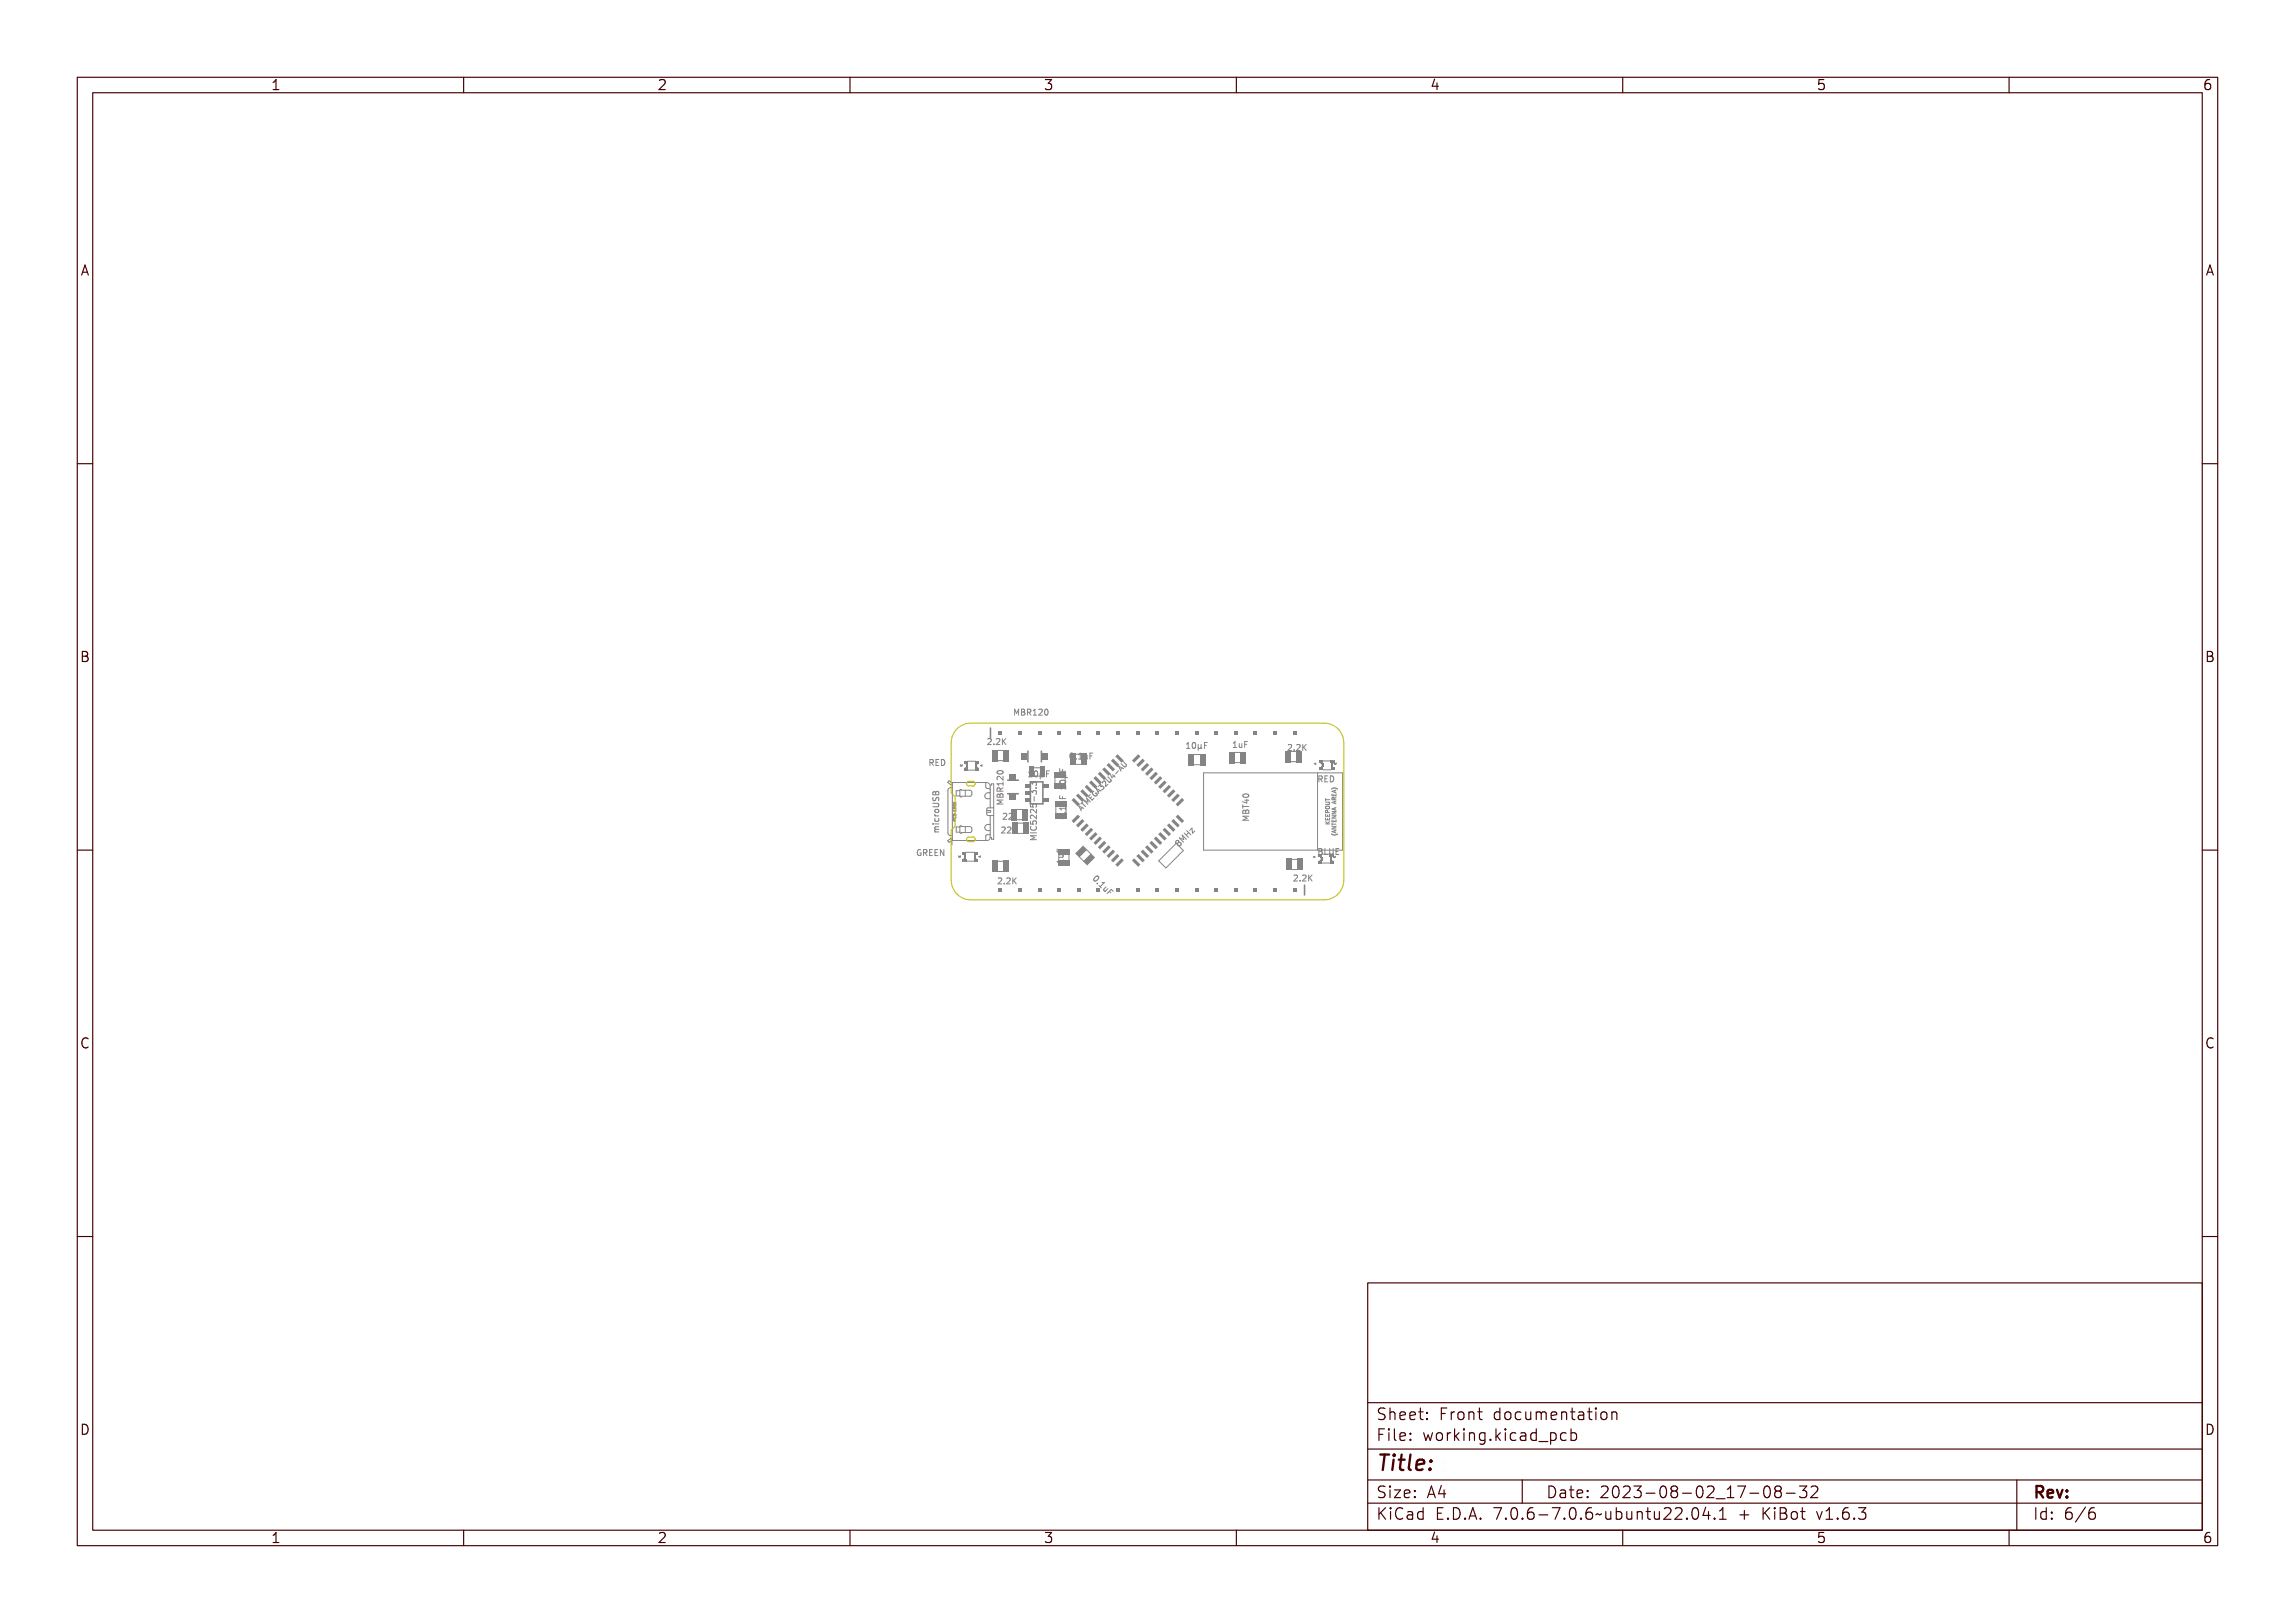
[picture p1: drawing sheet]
<svg xmlns="http://www.w3.org/2000/svg" width="297mm" height="210mm" viewBox="0 0 297 210" stroke-linecap="round" stroke-linejoin="round" font-family="sans-serif">
<defs><g id="words">
<text font-size="2.7" fill="#480000" x="178" y="190.3">Title:</text>
<g font-size="2" fill="#480000">
<text x="178" y="183.7">Sheet: Front documentation</text>
<text x="178" y="186.5">File: working.kicad_pcb</text>
<text x="178" y="193.9">Size: A4</text>
<text x="178" y="196.6">KiCad E.D.A. 7.0.6-7.0.6~ubuntu22.04.1 + KiBot v1.6.3</text>
<text x="200" y="193.9">Date: 2023-08-02_17-08-32</text>
<text x="263" y="196.6">Id: 6/6</text>
<text x="263" y="193.9">Rev:</text>
</g>
<g font-size="1.7" fill="#480000">
<text x="35" y="11.7">1</text>
<text x="85" y="11.7">2</text>
<text x="135" y="11.7">3</text>
<text x="185" y="11.7">4</text>
<text x="235" y="11.7">5</text>
<text x="285" y="11.7">6</text>
<text x="10.5" y="35.7">A</text>
<text x="285.5" y="35.7">A</text>
<text x="10.5" y="85.6">B</text>
<text x="285.5" y="85.6">B</text>
<text x="10.5" y="135.7">C</text>
<text x="285.5" y="135.7">C</text>
<text x="10.5" y="185.6">D</text>
<text x="285.5" y="185.6">D</text>
<text x="35" y="199.7">1</text>
<text x="85" y="199.7">2</text>
<text x="135" y="199.7">3</text>
<text x="185" y="199.7">4</text>
<text x="235" y="199.7">5</text>
<text x="285" y="199.7">6</text>
</g>
<g font-size="1" fill="#848484">
<text x="132.1" y="92.6">MBR120</text>
<text x="120.6" y="99.1">RED</text>
<text x="127.8" y="96.4">2.2K</text>
<text x="132.9" y="100.6">10µF</text>
<text x="138.4" y="98.3">0.1uF</text>
<text x="153.9" y="96.9">10µF</text>
<text x="159.7" y="96.8">1uF</text>
<text x="166.5" y="97.1">2.2K</text>
<text x="170.5" y="101.2">RED</text>
<text x="121.5" y="107.2" transform="rotate(-90 121.5 107.2)">microUSB</text>
<text x="129.5" y="107.8">22</text>
<text x="129.7" y="106">22</text>
<text x="129.8" y="103.3" transform="rotate(-90 129.8 103.3)">MBR120</text>
<text x="134.2" y="107.9" transform="rotate(-90 134.2 107.9)">MIC5225-3.3</text>
<text x="137.9" y="106.1" transform="rotate(-90 137.9 106.1)">0.1uF 10µF</text>
<text x="161.6" y="106.3" transform="rotate(-90 161.6 106.3)">MBT40</text>
<text x="119.2" y="110.7">GREEN</text>
<text x="137.6" y="111.6" transform="rotate(-90 137.6 111.6)">1uF</text>
<text x="141.3" y="113.7" transform="rotate(45 141.3 113.7)">0.1uF</text>
<text x="170.5" y="110.6">BLUE</text>
<text x="129" y="114.4">2.2K</text>
<text x="167.3" y="114">2.2K</text>
</g>
</g></defs>
<g fill="none" stroke="#848484" stroke-width=".13">
<path d="M120.6 98.3h.3a.21 .21 0 0 1 .2 .2 .21 .21 0 0 1-.1 .2l.2 .4h-.1l-.3-.3v.3h-.2zM120.8 98.4h.1a.14 .14 0 0 1 .1 .1 .14 .14 0 0 1-.1 .2h-.1zM121.3 98.3h.4v.1h-.3v.2h.3v.1h-.3v.3h.4v.1h-.5zM121.9 98.3a.39 .39 0 0 1 .5 .4 .39 .39 0 0 1-.5 .4zM122 98.4a.3 .3 0 0 1 .3 .3 .3 .3 0 0 1-.3 .3zM124.3 99l.1 .1 .1-.1M124.3 99h.1M124.3 99l.1 .1 .1-.1a.11 .11 0 0 1-.1 .2 .11 .11 0 0 1-.1-.2zM124.5 99h.1M126.9 99.1l.2-.1v.2zM126.9 99.1h.2zM127 99v.1"/>
<path d="M127.1 99l-.2 .1h.2M127.9 95.7a.27 .27 0 0 1 .5 0 .27 .27 0 0 1-.2 .4l-.2 .2h.4v.1h-.5l.3-.4a.19 .19 0 0 0 0-.3 .19 .19 0 0 0-.3 .1zM128.7 96.2h.1v.2h-.1zM129.2 99.7l.3-.1a.31 .31 0 0 1 .4 .3 .44 .44 0 0 1-.4 .2 .44 .44 0 0 1-.4-.2zM129.2 99.8a.34 .34 0 0 1 .6 .1 .34 .34 0 0 1-.6-.1zM129.2 95.7a.27 .27 0 0 1 .4 0 .27 .27 0 0 1-.2 .4l-.1 .2h.3v.1h-.4l.2-.4a.19 .19 0 0 0 .1-.3 .19 .19 0 0 0-.3 .1zM129.8 95.6h.1v.4l.3-.4h.1l-.3 .3 .3 .5h-.1l-.2-.4-.1 .4h-.1zM131.8 91.8l-.2 .5-.3-.5v.7M132.1 91.8h.1l.2 .4 .1-.4h.1v.8h-.1v-.7l-.1 .4h-.1l-.1-.4v.7h-.1zM132.8 91.8h.2a.18 .18 0 0 1 .2 .1 .18 .18 0 0 1-.1 .3 .21 .21 0 0 1 .2 .2 .21 .21 0 0 1-.3 .2h-.2zM132.9 92.2h.1a.14 .14 0 0 1 .2 .1 .14 .14 0 0 1-.2 .2h-.1zM132.9 91.9h.1a.12 .12 0 0 1 .1 .1 .12 .12 0 0 1-.1 .1h-.1z"/>
<path d="M133.1 99.8h.2v.7h.2h-.4h.1v-.6h-.1zM133.4 91.8h.2a.21 .21 0 0 1 .2 .2 .21 .21 0 0 1-.1 .2l.2 .4h-.1l-.2-.4h-.1v.4h-.1zM133.5 91.9h.1a.14 .14 0 0 1 .1 .1 .14 .14 0 0 1-.1 .2h-.1zM133.7 99.9a.22 .22 0 0 1 .3 0l.1 .3a.31 .31 0 0 1-.2 .4 .45 .45 0 0 1-.2-.7zM133.8 99.9a.31 .31 0 0 1 .2 .3 .31 .31 0 0 1-.2 .3l-.1-.3zM134.1 91.8h.2v.7h.2v.1h-.4v-.1h.1v-.6h-.1zM134.3 100h.1v.4l.1 .1 .1-.1v-.4h.1v.4l.1 .1-.1 .1-.3-.1v.3h-.1zM134.6 91.8a.27 .27 0 0 1 .5 .1 .27 .27 0 0 1-.2 .4l-.2 .2h.4v.1h-.5l.3-.4a.19 .19 0 0 0 0-.3 .19 .19 0 0 0-.3 0zM134.9 99.8h.5v.1h-.4v.2h.3v.1h-.3v.3h-.1zM135.3 91.9a.22 .22 0 0 1 .4 0v.3a.31 .31 0 0 1-.2 .4 .45 .45 0 0 1-.2-.7zM135.4 91.9a.31 .31 0 0 1 .2 .3 .31 .31 0 0 1-.2 .3l-.1-.3zM135.4 99.7h.4"/>
<path d="M137.1 99.4v.4M137.2 99.9h.1v.3h.2v-.3h.1v.3h.3v.1h-.7zM138.6 97.6a.22 .22 0 0 1 .3 0l.1 .3a.31 .31 0 0 1-.2 .4 .45 .45 0 0 1-.2-.7zM138.7 97.6a.31 .31 0 0 1 .2 .3 .31 .31 0 0 1-.2 .3l-.1-.3zM139.3 98.1h.1v.2h-.1zM139.8 97.5h.3v.7h.1v.1h-.4v-.1h.2v-.6h-.2zM140.4 97.7h.1v.4l.1 .1 .1-.1v-.4h.1v.6l-.1-.1a.18 .18 0 0 1-.2 .1 .18 .18 0 0 1-.1-.3zM141.1 97.5h.4v.1h-.3v.2h.3v.1h-.3v.4h-.1zM144.1 99.8l.3 .4a.12 .12 0 0 0 .2 0 .12 .12 0 0 0 0-.2l-.3-.3 .1-.1 .2 .3a.22 .22 0 0 1 .1 .3 .22 .22 0 0 1-.4 0l-.2-.3zM144.7 99.8l-.3 .3M145.2 99.4l-.2 .2M145.4 98.5l.3 .4v.3h-.2l-.4-.4"/>
<path d="M145.4 99.5l-.6-.4 .3 .7M153.5 96.8h.5M153.7 96.2l-.2 .1M154 96.2l.3-.1v.7h.1v.1h-.4v-.1h.2v-.6l-.2 .1zM154.6 96.2a.22 .22 0 0 1 .4 0l.1 .3a.31 .31 0 0 1-.3 .4 .45 .45 0 0 1-.2-.7zM154.8 96.2a.31 .31 0 0 1 .2 .3 .31 .31 0 0 1-.2 .3l-.1-.3zM155.2 96.3h.1v.4l.1 .1 .2-.1v-.4h.1v.5v.1l-.4-.1v.3h-.1zM155.9 96.1h.4v.1h-.3v.2h.3v.1h-.3v.4h-.1zM159.8 96h.3v.7h.2v.1h-.4v-.1h.1v-.6h-.2zM160.4 96.2h.1v.4l.1 .1 .2-.1v-.4h.1v.6l-.1-.1a.18 .18 0 0 1-.3 .1 .18 .18 0 0 1-.1-.3zM161.1 96h.4v.1h-.3v.2h.3v.1h-.3v.4h-.1zM166.6 96.4a.27 .27 0 0 1 .4 .1 .27 .27 0 0 1-.1 .4l-.2 .1h.4v.1h-.5l.3-.3a.18 .18 0 0 0 0-.3 .18 .18 0 0 0-.3 0z"/>
<path d="M167.4 97h.1v.1h-.1zM167.9 96.4a.27 .27 0 0 1 .4 .1 .27 .27 0 0 1-.2 .4l-.1 .1h.3v.1h-.4l.2-.3a.18 .18 0 0 0 .1-.3 .18 .18 0 0 0-.3 0zM168.5 96.4h.1v.3l.3-.3h.1l-.3 .3 .3 .4h-.1l-.2-.3-.1 .3h-.1zM170.1 98.8h.2v.1zM170.1 98.8h.2zM170.2 98.8v.1M170.3 98.7l-.2 .1 .2 .1M170.8 98.7a.35 .35 0 0 1 .3 .3 .35 .35 0 0 1-.3 .4M171.2 99.6h1.1M171.2 98.5h1.5M172.7 98.7a.35 .35 0 0 0-.3 .3 .35 .35 0 0 0 .3 .4M172.7 98.8v.1"/>
<path d="M172.7 98.7v.1M172.7 98.7h.1M172.7 98.8l.1 .1 .1-.1a.11 .11 0 0 1-.1 .1 .11 .11 0 0 1-.1-.1zM172.9 98.7h.1M172.9 98.7v.2h-.2M119 109.9a.42 .42 0 0 0-.3 .4 .42 .42 0 0 0 .3 .4M119.4 110.1l.2-.1h.2v.1h-.1a.29 .29 0 0 0-.3 .3 .29 .29 0 0 0 .3 .2v-.2h-.1h.2v.3a.34 .34 0 0 1-.5 0 .34 .34 0 0 1 0-.5zM119.9 110h.2a.21 .21 0 0 1 .3 .1 .21 .21 0 0 1-.2 .3l.3 .3h-.1l-.3-.3h-.1v.3h-.1zM120 110.1h.1a.14 .14 0 0 1 .2 .1 .14 .14 0 0 1-.2 .1h-.1zM120.6 110h.4v.1h-.3v.2h.3v.1h-.3v.2h.3v.1h-.4zM120.7 106.2h.2v.1h-.2zM120.8 103.5h.4a.25 .25 0 0 1 .3 .3 .25 .25 0 0 1-.3 .2h-.4v-.1h.5a.14 .14 0 0 0 .2-.1 .14 .14 0 0 0-.2-.2h-.5z"/>
<path d="M120.8 103h.1a.14 .14 0 0 0 0 .2 .14 .14 0 0 0 .2 0 .24 .24 0 0 1 .2-.3 .24 .24 0 0 1 .3 .2 .24 .24 0 0 1-.2 .3 .18 .18 0 0 0 .1-.3 .18 .18 0 0 0-.3 0 .25 .25 0 0 1-.3 .3 .25 .25 0 0 1-.1-.4zM120.8 102.4l.2-.1 .1 .1a.21 .21 0 0 1 .3-.1 .21 .21 0 0 1 .1 .2v.3h-.7zM120.9 102.4h.1l.1 .3h-.2zM121 106.2h.5v-.2v.5v-.2h-.5v.2zM121 106.7l.5-.1v.1l-.5 .1 .5 .1-.5 .1 .5 .1v.1h-.5zM121 107.6h.5M121 107.4v.2M121 104.8h.1a.19 .19 0 0 0 0 .2 .19 .19 0 0 0 .1 .1h.3v.1h-.5v-.1h.1l-.1-.2zM121 105.4h.1a.2 .2 0 0 0 0 .3 .2 .2 0 0 0 .3 0 .2 .2 0 0 0 0-.3h.1a.29 .29 0 0 1-.3 .5 .29 .29 0 0 1-.2-.5zM121.1 104.3h.3a.19 .19 0 0 1-.2 .3 .19 .19 0 0 1-.1-.3zM121.2 102.4h.2v.3h-.2zM121.2 110h.5v.1h-.4v.2h.3v.1h-.3v.2h.4v.1h-.5z"/>
<path d="M121.8 110h.1l.3 .6v-.6h.1v.7h-.1l-.3-.6v.6h-.1zM123.4 103.8v.1h.3v-.1M123.4 104.8v.1h.3v-.1M123.4 104.1a.16 .16 0 0 0 .1 .2 .16 .16 0 0 0 .2-.2l-.1 .1M123.4 104.8v.1h.1v-.1l.1 .1h.1v-.1v.2h-.3zM123.4 103.9v.2h.1v-.2l.1 .2h.1v-.2v.2h-.3zM123.4 105.7a.15 .15 0 0 0 .1 .2 .15 .15 0 0 0 .2-.2M123.4 105.6a.12 .12 0 0 0 .1 .1 .12 .12 0 0 0 .2-.1 .15 .15 0 0 1-.2 .2 .15 .15 0 0 1-.1-.2zM123.4 104.2a.12 .12 0 0 0 .1 .2 .12 .12 0 0 0 .2-.1h-.2v-.1h.2a.16 .16 0 0 1-.1 .2 .16 .16 0 0 1-.2-.2zM123.4 104.5a.18 .18 0 0 1 .2-.1 .18 .18 0 0 1 .1 .2h-.3zM123.4 105.9h.1l.1 .1 .1 .1h-.3zM123.4 105.3h.3v.2h-.3z"/>
<path d="M123.4 104.5h.3v.2h-.3zM123.4 105.4l.1 .1h-.1zM123.4 105.9l.1 .1h-.1zM123.4 104.6h.3v.1h-.3zM123.5 105.4h-.1v.1h.3v-.1h-.2M123.5 105.4h.1M123.5 103.8v.1M123.5 104.8v.1M123.5 105.4v.1M123.5 106.2v-.1l-.1-.1v.2h.3M123.6 105.4h.1v.1h-.1zM124.1 110.8v.1"/>
<path d="M124.1 110.8h.1M124.1 110.9h.1M124.1 110.8l.1 .1 .1-.1a.11 .11 0 0 1-.1 .2 .11 .11 0 0 1-.1-.2zM124.3 110.8h.1M124.3 110.8l-.2 .1M126.7 110.8h.2v.2zM126.7 110.9l.1-.1zM126.8 110.8v.1M126.9 110.8h-.2l.2 .1M129 103.5l.6 .3-.6 .2h.8M129.1 102.7h.7v.1h-.6l.4 .1v.1l-.4 .1h.6v.1h-.7v-.1l.4-.1-.4-.2zM129.1 101h.7v-.1v.4v-.2h-.6v.2h-.1z"/>
<path d="M129.1 113.7a.27 .27 0 0 1 .4 0 .27 .27 0 0 1-.1 .4l-.2 .2h.3v.1h-.4l.3-.4a.19 .19 0 0 0 0-.3 .19 .19 0 0 0-.3 .1zM129.1 100.3a.48 .48 0 0 1 .7 .3v-.3v.4l-.3-.3a.19 .19 0 0 0-.3 0 .19 .19 0 0 0 0 .3h-.1v-.1zM129.1 102.2l.2-.1 .1 .1a.21 .21 0 0 1 .3-.1 .21 .21 0 0 1 .1 .2v.3h-.7zM129.1 101.6l.3-.1 .1 .1 .3-.2v.1l-.3 .3v.1h.3v.1h-.7zM129.2 102.2h.2v.3h-.2zM129.2 101.6h.2v.3h-.2zM129.5 102.2h.2l.1 .3h-.3zM129.9 114.2h.1v.2h-.1zM130.3 113.7a.27 .27 0 0 1 .5 0 .27 .27 0 0 1-.2 .4l-.2 .2h.4v.1h-.5l.3-.4a.18 .18 0 0 0 0-.3 .18 .18 0 0 0-.3 .1zM131 113.6h.1v.4l.3-.4h.1l-.3 .4 .3 .4h-.1l-.3-.4v.4h-.1zM133.3 108.1l.6 .3-.6 .3h.8M133.4 107.3h.8v.1h-.7l.4 .1v.1l-.4 .1h.7v.1h-.8v-.1l.4-.1-.4-.2z"/>
<path d="M133.4 106.7h.1v.2h.6v-.2h.1v.4h-.1v-.1h-.6v.1h-.1zM133.4 105.5h.1v.3h.2a.28 .28 0 0 1 .3-.3 .28 .28 0 0 1 .1 .4h-.1a.2 .2 0 0 0 .1-.3 .2 .2 0 0 0-.3 0 .2 .2 0 0 0 0 .3h-.4zM133.4 103.6h.1v.3h.2a.28 .28 0 0 1 .3-.3 .28 .28 0 0 1 .1 .5h-.1a.2 .2 0 0 0 .1-.3 .2 .2 0 0 0-.3-.1 .2 .2 0 0 0 0 .3h-.4zM133.4 106.1h.1v.1a.28 .28 0 0 0 .3 .3 .28 .28 0 0 0 .2-.4h.1a.35 .35 0 0 1 0 .4 .35 .35 0 0 1-.5 0l-.2-.1zM133.4 104.9a.48 .48 0 0 1 .7 .3v-.4h.1v.5l-.4-.3a.18 .18 0 0 0-.3 0 .18 .18 0 0 0 0 .3h-.1v-.2zM133.4 104.3a.48 .48 0 0 1 .7 .3v-.4h.1v.5l-.4-.3a.18 .18 0 0 0-.3 0 .18 .18 0 0 0 0 .3h-.1v-.2zM133.4 102.4h.2l.2 .1a.23 .23 0 0 1 .3-.1 .23 .23 0 0 1-.1 .4 .18 .18 0 0 0 .1-.2 .18 .18 0 0 0-.2-.1 .18 .18 0 0 0-.1 .2h-.1a.15 .15 0 0 0 0-.2 .15 .15 0 0 0-.3 0 .15 .15 0 0 0 .1 .2l-.1 .1zM133.4 101.2l.2-.1 .2 .1a.23 .23 0 0 1 .3 0 .23 .23 0 0 1-.1 .4 .18 .18 0 0 0 .1-.3 .18 .18 0 0 0-.2-.1 .18 .18 0 0 0-.1 .2h-.1a.15 .15 0 0 0 0-.2 .16 .16 0 0 0-.3 .1 .15 .15 0 0 0 .1 .2h-.1zM133.8 103.1h.1v.2h-.1zM134 101.9h.2v.1h-.2zM136.9 111.2h.6v-.2h.1v.5h-.1v-.2h-.5v.2h-.1zM136.9 109.8v.3h.3v-.3h.1v.3h.3v.1h-.7z"/>
<path d="M137 110.4h.6l-.1 .1a.18 .18 0 0 1 .1 .3 .18 .18 0 0 1-.2 .1h-.4v-.1h.5v-.2l-.5-.1zM137.2 104.5h.7v-.2v.4v-.1h-.6v.1h-.1zM137.2 103h.1v.4h.2v-.3h.1v.3h.3v.1h-.7zM137.2 101.9h.7v-.1v.4v-.2h-.6v.2h-.1zM137.3 105.6l.3-.1a.31 .31 0 0 1 .4 .3 .44 .44 0 0 1-.4 .2 .44 .44 0 0 1-.4-.2zM137.3 105.7a.34 .34 0 0 1 .6 .1 .34 .34 0 0 1-.6-.1zM137.3 101.2l.3-.1a.31 .31 0 0 1 .4 .3 .44 .44 0 0 1-.4 .2 .44 .44 0 0 1-.4-.2zM137.3 101.3a.34 .34 0 0 1 .6 .1 .34 .34 0 0 1-.6-.1zM137.4 103.7h.5v.1a.18 .18 0 0 1 0 .2 .18 .18 0 0 1-.2 .1h-.3v-.1h.4v-.2h-.4zM137.4 100.5h.5v.4h.3v.1h-.8v-.1h.4l.1-.2-.1-.1h-.4zM137.8 105.1h.1v.1h-.1zM139.5 104.4h.1l.6 .3h-.2l-.2 .1 .1 .2z"/>
<path d="M139.6 104.4l.3 .2-.1 .2zM139.8 104.2l.3-.4 .1 .1-.2 .1 .5 .4-.1 .1-.4-.4-.2 .1zM140 103.9l.5 .5M140.1 104.5l-.3 .2M140.1 103.8l-.2 .2M140.2 103.8l.1-.1 .3 .2-.2-.4h.1l.5 .4-.1 .1-.4-.4 .2 .3-.1 .1-.3-.2 .4 .4v.1zM140.3 104.6l-.7-.3 .3 .6M140.9 103.1l-.2 .3 .2 .1 .2-.2-.2 .2 .2 .2 .2-.2h.1l-.3 .3-.5-.4zM141.1 102.8l-.2 .2 .4 .5 .3-.2M141.1 103.8l-.5-.5 .2 .5-.5-.2 .5 .5M141.1 102.8l.2-.1v.1a.24 .24 0 0 0-.1 .4 .24 .24 0 0 0 .4 0l-.2-.2 .1-.1 .2 .2a.3 .3 0 0 1-.3 .3 .3 .3 0 0 1-.3-.3zM141.2 103.1l-.1 .2"/>
<path d="M141.5 102.5v-.1l.7 .3-.1 .1-.2-.1-.1 .2 .1 .1-.1 .1zM141.6 102.5l.3 .2-.2 .1zM141.6 102.4a.31 .31 0 0 0-.1 .5 .31 .31 0 0 0 .5-.1l-.2-.2v.1M141.6 113.5a.31 .31 0 0 1 .5-.1 .44 .44 0 0 1-.1 .4 .44 .44 0 0 1-.5 .1 .31 .31 0 0 1 .1-.4zM141.7 113.6l.2-.2a.31 .31 0 0 1 0 .4 .31 .31 0 0 1-.4 0zM141.9 102.1a.17 .17 0 0 1 .2-.1 .17 .17 0 0 1 .1 .2 .2 .2 0 0 1 .2 .3 .2 .2 0 0 1-.3 .1h.1a.15 .15 0 0 0 .2-.1 .15 .15 0 0 0-.1-.2 .15 .15 0 0 0-.2 .1l-.1-.1a.13 .13 0 0 0 .1-.1 .13 .13 0 0 0-.2-.1 .13 .13 0 0 0-.1 .1zM142 114.2l.1 .1-.1 .1-.1-.1zM142.1 101.8l.3-.3 .1 .3 .1-.1 .2 .1v.2l-.2 .2M142.3 101.7a.26 .26 0 0 1 .3 0 .26 .26 0 0 1 0 .4v.1l.2-.2h.1l-.3 .3-.1-.4a.16 .16 0 0 0-.1-.2 .16 .16 0 0 0-.2 .2zM142.3 102.3l-.2 .2M142.5 102.4l-.6-.4 .3 .7M142.7 101.3l.1-.2h.2l.1 .7 .3-.3"/>
<path d="M142.7 114.2h.1l.2 .1-.5 .5 .1 .1v.1l-.3-.3v-.1l.1 .1 .5-.4zM142.8 101.2l.3 .2a.22 .22 0 0 1 0 .4 .22 .22 0 0 1-.3-.1l-.3-.2 .1-.1 .3 .3a.12 .12 0 0 0 .2 0 .12 .12 0 0 0 0-.2l-.4-.3zM142.8 114.9l.3-.2 .1 .1-.3 .3v.1l.4-.3 .1 .1-.4 .4v-.1a.18 .18 0 0 1-.2-.1 .18 .18 0 0 1 0-.3zM143.1 100.9v-.1l.4 .3 .1 .2-.2-.1-.2 .2zM143.1 100.9l.3 .3-.2 .1zM143.4 100.5l.4 .4v.2l-.3 .1-.4-.4M143.6 100.9l.2-.2v.1l-.1 .1zM143.7 115l.3 .3-.1 .1-.2-.3-.2 .2 .2 .2v.1l-.2-.2-.3 .2-.1-.1zM143.7 100.2l.2 .4 .3-.3M143.8 100.2l.1-.1 .6 .3-.1 .1-.1-.1-.2 .2 .1 .1-.1 .1zM143.9 100.2l.3 .2-.1 .1zM144 100.2l.3 .4"/>
<path d="M152.2 108.9a.19 .19 0 0 1 .2-.1 .19 .19 0 0 1 .1 .3 .22 .22 0 0 1 .3 .2 .22 .22 0 0 1-.2 .2 .22 .22 0 0 1-.2-.3 .19 .19 0 0 1-.3 0 .19 .19 0 0 1 .1-.3zM152.5 108.7v-.1l.4 .1-.2-.3 .1-.1 .6 .5-.1 .1-.5-.5 .2 .4-.4-.1 .5 .4-.1 .1zM152.5 109v-.2l-.1-.1-.2 .2v.2h.2M152.5 109h.2l.1 .1v.2l-.2 .1h-.1l-.1-.1v-.2M152.5 109l-.1 .1M152.9 108.2l.1-.1 .2 .2 .2-.1-.2-.3h.1l.5 .5-.1 .1-.2-.3-.2 .2 .2 .3zM153.3 107.8l.5 .5M153.5 107.8l.3-.2 .1 .5 .3-.2v.1l-.3 .3-.1-.6-.2 .2zM153.5 108.6l-.5-.5 .2 .5-.6-.2 .6 .6M153.6 107.5l.5 .5M153.8 107.7l-.3 .4M154 107.4l.3-.2v.6l.3-.3"/>
<path d="M160.8 103a.41 .41 0 0 1 .4-.3 .41 .41 0 0 1 .4 .3M160.9 105.8h.7v.1h-.6l.4 .1v.1l-.4 .1h.6v.1h-.7v-.1l.4-.2-.4-.1zM160.9 104.5h.1v.2h.6v.1h-.6v.3h-.1zM160.9 104h.5l.1-.1v.1h.1v.1h-.1v.3h-.1l-.5-.3zM160.9 105.2h.2l.1 .1a.21 .21 0 0 1 .3-.1 .21 .21 0 0 1 .1 .2v.2h-.7zM161 103.4l.3-.1a.31 .31 0 0 1 .4 .2 .44 .44 0 0 1-.4 .3 .44 .44 0 0 1-.4-.3zM161 103.5a.34 .34 0 0 1 .6 .1 .34 .34 0 0 1-.6-.1zM161 104.1h.4v.2zM161 105.3h.2v.2h-.2zM161.3 105.3h.2l.1 .2h-.3zM167.4 113.3a.27 .27 0 0 1 .4 .1 .27 .27 0 0 1-.2 .4l-.1 .1h.3v.1h-.4l.2-.3a.19 .19 0 0 0 .1-.3 .19 .19 0 0 0-.3 0zM168.2 113.9h.1v.1h-.1z"/>
<path d="M168.6 113.3a.27 .27 0 0 1 .4 .1 .27 .27 0 0 1-.1 .4l-.2 .1h.4v.1h-.5l.3-.3a.19 .19 0 0 0 0-.3 .19 .19 0 0 0-.3 0zM169.2 113.3h.1v.3l.4-.3h.1l-.3 .3 .3 .4h-.1l-.3-.4-.1 .4h-.1zM170 110.9l.2-.1v.2zM170 110.9h.1zM170.1 110.8v.1M170.2 110.8l-.2 .1 .2 .1M170.5 100.4h.3a.21 .21 0 0 1 .2 .2 .21 .21 0 0 1-.1 .2l.2 .4h-.1l-.3-.3h-.1v.3h-.1zM170.6 109.8h.2a.18 .18 0 0 1 .2 .2 .18 .18 0 0 1-.1 .2 .21 .21 0 0 1 .1 .3 .21 .21 0 0 1-.2 .1h-.2zM170.6 100.5h.2a.14 .14 0 0 1 .1 .2 .14 .14 0 0 1-.1 .1h-.2zM170.7 110.2h.1a.14 .14 0 0 1 .1 .2 .14 .14 0 0 1-.1 .1h-.1zM170.7 109.9h.1a.12 .12 0 0 1 .1 .1 .12 .12 0 0 1-.1 .2h-.1zM171.2 100.4h.4v.1h-.3v.3h.3h-.3v.3h.4v.1h-.5z"/>
<path d="M171.2 109.8h.1v.7h.4v.1h-.5zM171.5 106.6h.6M171.5 106.3l.3 .3M171.5 103.8h.5l.1 .1-.1 .2h-.5M171.5 105.4v.2h.6v-.2M171.5 105.8v.3h.6v-.3M171.5 103.3v.3M171.5 103.5h.6M171.6 106l.2 .2 .3-.2-.3 .3 .3 .1h-.5v-.1h.2zM171.6 105.7v.2h.2v-.2v.2h.2l.1-.2v.3h-.5zM171.6 105.3v.2h.2v-.2v.2h.2l.1-.2v.3h-.5zM171.6 104h.3a.16 .16 0 0 1 .2 .2 .16 .16 0 0 1-.2 .1h-.3h.4v-.2z"/>
<path d="M171.6 103.6v.1h.5v.1h-.5v.1zM171.6 104.3h.4v.3h-.4l-.1-.1zM171.6 104.9l.2-.1 .1 .3h.2h-.5zM171.6 104.5l.4-.1 .1 .1a.25 .25 0 0 1-.3 .3 .25 .25 0 0 1-.2-.3zM171.6 104.5a.23 .23 0 0 1 .4 .1 .22 .22 0 0 1-.4-.1zM171.7 104.9h.1v.2h-.2zM171.8 100.4a.39 .39 0 0 1 .5 .4 .39 .39 0 0 1-.5 .4zM171.8 109.8h.1v.6a.14 .14 0 0 0 .1 .1 .14 .14 0 0 0 .2-.1v-.6h.1v.5a.25 .25 0 0 1-.3 .3 .25 .25 0 0 1-.2-.3zM171.8 105.4v.2M171.8 105.9v.2M171.8 105.2v-.3h-.2l-.1 .3h.6M171.9 100.5a.3 .3 0 0 1 .3 .3 .3 .3 0 0 1-.3 .3z"/>
<path d="M172.1 106.3l-.3 .2M172.3 107.9a.6 .6 0 0 0 .8 0M172.3 102.1a.6 .6 0 0 1 .8 0M172.4 102.7v.3h.5v-.3M172.4 107h.5l-.5 .3h.5M172.4 106.1v.2h.5v-.2M172.4 106.5v.3M172.4 106.6h.5M172.4 105.6h.5l-.5 .3h.5M172.4 105h.5l-.5 .3h.5M172.4 107.6l.3 .1 .3-.1a.38 .38 0 0 1-.6 0zM172.4 102.3a.44 .44 0 0 1 .6 .1z"/>
<path d="M172.4 107.2l.5-.1-.1 .1v.2l.1 .1-.5-.2zM172.4 106.7h.5v.1l-.4 .2h.4h-.5v-.1l.4-.1h-.4zM172.4 106.3l.1 .1h.4v.1h-.4l-.1 .1zM172.4 105.9l.1 .2h.1v-.2l.1 .2h.2v-.2v.3h-.5zM172.4 105.5h.5v.1l-.4 .1h.4v.1h-.5v-.1l.4-.2h-.4zM172.4 105h.5v.1l-.4 .2h.4v.1h-.5v-.1l.4-.2h-.4zM172.4 104.8l.5-.2-.1 .1v.2l.1 .1-.5-.2zM172.4 103.9l.5-.1-.1 .1v.2l.1 .1-.5-.2zM172.4 103l.1 .2h.1v-.2l.1 .2h.2v-.2v.3h-.5zM172.4 102.7l.5-.2-.1 .1v.2l.1 .1-.5-.1zM172.4 109.8h.5v.1h-.4v.3h.4h-.4v.3h.4v.1h-.5zM172.5 103.4h.1l.1 .1 .2-.2-.2 .3 .2 .1h-.5z"/>
<path d="M172.5 107.3l.2-.1v.2zM172.5 104.8l.2-.1v.2zM172.5 104l.2-.1v.1zM172.5 102.7l.2-.1v.2zM172.5 103.5h.1l.1 .1h-.2zM172.6 110.8l.1 .1 .1-.1a.11 .11 0 0 1-.1 .2 .11 .11 0 0 1-.1-.2zM172.6 102.8v.2M172.6 106.2v.1M172.7 103.5l-.1-.3h-.2v.3h.5M172.7 102.3v.2M172.7 103.7v.3M172.7 104.5v.3"/>
<path d="M172.7 107.5v.2M172.9 107.4l-.5 .2 .5 .2M172.9 104.5l-.5 .2 .5 .1M172.9 103.7l-.5 .1 .5 .2M172.9 103.2l-.2 .2M172.9 102.2l-.5 .2 .5 .2M172.9 110.6h.4M172.9 109.8h.4"/>
<circle cx="129.5" cy="99.9" r=".07"/>
<circle cx="135.5" cy="92.2" r=".07"/>
<circle cx="138.8" cy="97.9" r=".07"/>
<circle cx="154.8" cy="96.5" r=".07"/>
<circle cx="172.6" cy="98.6" r=".1"/>
<circle cx="121.2" cy="104.4" r=".28"/>
<circle cx="133.9" cy="100.2" r=".07"/>
<circle cx="137.6" cy="105.8" r=".07"/>
<circle cx="137.6" cy="101.4" r=".07"/>
<circle cx="141.8" cy="113.7" r=".07"/>
<circle cx="152.3" cy="109" r=".13"/>
<circle cx="152.6" cy="109.3" r=".15"/>
<circle cx="161.3" cy="103.5" r=".07"/>
</g>
<g fill="#848484">
<path d="M172.7 98.4v.3z" fill-rule="evenodd"/>
<path d="M170.7 98.4h.5v.3h-.5z" fill-rule="evenodd"/>
<path d="M172.2 98.4h.3v.3h-.3z" fill-rule="evenodd"/>
<path d="M172.2 98.7h.3v.2h-.3z" fill-rule="evenodd"/>
<path d="M171 98.7h.2v.2h-.2z" fill-rule="evenodd"/>
<path d="M172.2 98.8h.2v.4h-.2z" fill-rule="evenodd"/>
<path d="M171.1 98.8h.1v.4h-.1z" fill-rule="evenodd"/>
<path d="M172.2 99.2h.3v.2h-.3z" fill-rule="evenodd"/>
<path d="M171 99.2h.2v.2h-.2z" fill-rule="evenodd"/>
<path d="M172.2 99.3h.5v.4h-.5z" fill-rule="evenodd"/>
<path d="M170.7 99.3h.5v.4h-.5z" fill-rule="evenodd"/>
</g>
<path d="M136.5 100.6v.8" fill="none" stroke="#848484" stroke-width=".13"/>
<g fill="#848484">
<path d="M136.5 101.3h1.4v.8h-1.4z" fill-rule="evenodd"/>
<path d="M136.5 99.9h1.4v.8h-1.4z" fill-rule="evenodd"/>
</g>
<path d="M167.2 111.2h.7M167.2 112.5h.7" fill="none" stroke="#848484" stroke-width=".13"/>
<g fill="#848484">
<path d="M166.5 111.1h.7v1.5h-.7z" fill-rule="evenodd"/>
<path d="M167.9 111.1h.8v1.5h-.8z" fill-rule="evenodd"/>
<path d="M139.5 105.4l.3 .3-.8 .8-.3-.3z" fill-rule="evenodd"/>
<path d="M139.2 106.8l.9-.8 .2 .3-.8 .8z" fill-rule="evenodd"/>
<path d="M140.6 106.5l.3 .3-.8 .8-.3-.2z" fill-rule="evenodd"/>
<path d="M140.4 107.9l.8-.8 .3 .3-.8 .8z" fill-rule="evenodd"/>
<path d="M141.8 107.7l.2 .3-.8 .8-.3-.3z" fill-rule="evenodd"/>
<path d="M141.5 109l.8-.8 .3 .3-.8 .8z" fill-rule="evenodd"/>
<path d="M142.9 108.8l.3 .3-.8 .8-.3-.3z" fill-rule="evenodd"/>
<path d="M142.6 110.2l.9-.8 .2 .2-.8 .9z" fill-rule="evenodd"/>
<path d="M144 109.9l.3 .3-.8 .8-.3-.3z" fill-rule="evenodd"/>
<path d="M143.8 111.3l.8-.8 .3 .3-.8 .8z" fill-rule="evenodd"/>
<path d="M145.1 111.1l.3 .2-.8 .9-.3-.3z" fill-rule="evenodd"/>
<path d="M139 103.3l.8 .8-.3 .2-.8-.8z" fill-rule="evenodd"/>
<path d="M146.5 111.3l.3-.2 .8 .8-.3 .3z" fill-rule="evenodd"/>
<path d="M139.2 103l.3-.3 .8 .8-.2 .3z" fill-rule="evenodd"/>
<path d="M147.1 110.8l.2-.3 .9 .8-.3 .3z" fill-rule="evenodd"/>
<path d="M139.8 102.4l.3-.3 .8 .8-.3 .3z" fill-rule="evenodd"/>
<path d="M147.9 109.9l.8 .8-.3 .3-.8-.8z" fill-rule="evenodd"/>
<path d="M140.4 101.8l.3-.2 .8 .8-.3 .2z" fill-rule="evenodd"/>
<path d="M148.2 109.6l.3-.2 .8 .8-.3 .3z" fill-rule="evenodd"/>
<path d="M140.9 101.3l.3-.3 .8 .8-.2 .3z" fill-rule="evenodd"/>
<path d="M148.8 109.1l.2-.3 .9 .8-.3 .3z" fill-rule="evenodd"/>
<path d="M141.5 100.7l.3-.3 .8 .8-.3 .3z" fill-rule="evenodd"/>
<path d="M149.3 108.5l.3-.3 .8 .8-.3 .3z" fill-rule="evenodd"/>
<path d="M142.1 100.1l.3-.2 .8 .8-.3 .3z" fill-rule="evenodd"/>
<path d="M149.9 108l.3-.3 .8 .8-.3 .3z" fill-rule="evenodd"/>
<path d="M142.6 99.6l.3-.3 .8 .8-.2 .3z" fill-rule="evenodd"/>
<path d="M150.5 107.4l.2-.3 .8 .8-.2 .3z" fill-rule="evenodd"/>
<path d="M143.5 98.7l.8 .8-.3 .3-.8-.8z" fill-rule="evenodd"/>
<path d="M151 106.8l.3-.3 .8 .9-.3 .2z" fill-rule="evenodd"/>
<path d="M143.8 98.4l.3-.2 .8 .8-.3 .3z" fill-rule="evenodd"/>
<path d="M151.6 106.3l.3-.3 .8 .8-.3 .3z" fill-rule="evenodd"/>
<path d="M144.3 97.9l.3-.3 .8 .8-.3 .3z" fill-rule="evenodd"/>
<path d="M152.1 105.7l.3-.3 .8 .8-.2 .3z" fill-rule="evenodd"/>
<path d="M146.5 98.4l.8-.8 .3 .3-.8 .8z" fill-rule="evenodd"/>
<path d="M147.1 99l.8-.8 .3 .2-.9 .9z" fill-rule="evenodd"/>
<path d="M147.6 99.5l.8-.8 .3 .3-.8 .8z" fill-rule="evenodd"/>
<path d="M149 99.3l.3 .3-.8 .8-.3-.3z" fill-rule="evenodd"/>
<path d="M148.8 100.7l.8-.8 .3 .2-.9 .9z" fill-rule="evenodd"/>
<path d="M150.1 100.4l.3 .3-.8 .8-.3-.3z" fill-rule="evenodd"/>
<path d="M150.7 101l.3 .3-.8 .8-.3-.3z" fill-rule="evenodd"/>
<path d="M151.3 101.6l.2 .2-.8 .8-.2-.2z" fill-rule="evenodd"/>
<path d="M151.8 102.1l.3 .3-.8 .8-.3-.3z" fill-rule="evenodd"/>
<path d="M152.4 102.7l.3 .3-.8 .8-.3-.3z" fill-rule="evenodd"/>
<path d="M152.1 104.1l.9-.8 .2 .2-.8 .8z" fill-rule="evenodd"/>
</g>
<path d="M133 97.2v1.4M134.8 97.2v1.4" fill="none" stroke="#848484" stroke-width=".2"/>
<g fill="#848484">
<path d="M134.9 97.4h.7v.9h-.7z" fill-rule="evenodd"/>
<path d="M132.2 97.4h.7v.9h-.7z" fill-rule="evenodd"/>
</g>
<path d="M128.2 94.2v1.3" fill="none" stroke="#848484" stroke-width=".2"/>
<g fill="#848484">
<path d="M129.2 94.6h.5v.5h-.5z" fill-rule="evenodd"/>
<path d="M131.7 94.6h.5v.5h-.5z" fill-rule="evenodd"/>
<path d="M134.3 94.6h.5v.5h-.5z" fill-rule="evenodd"/>
<path d="M136.8 94.6h.5v.5h-.5z" fill-rule="evenodd"/>
<path d="M139.4 94.6h.5v.5h-.5z" fill-rule="evenodd"/>
<path d="M141.9 94.6h.5v.5h-.5z" fill-rule="evenodd"/>
<path d="M144.4 94.6h.5v.5h-.5z" fill-rule="evenodd"/>
<path d="M147 94.6h.5v.5h-.5z" fill-rule="evenodd"/>
<path d="M149.5 94.6h.5v.5h-.5z" fill-rule="evenodd"/>
<path d="M152.1 94.6h.5v.5h-.5z" fill-rule="evenodd"/>
<path d="M154.6 94.6h.5v.5h-.5z" fill-rule="evenodd"/>
<path d="M157.1 94.6h.5v.5h-.5z" fill-rule="evenodd"/>
<path d="M159.7 94.6h.5v.5h-.5z" fill-rule="evenodd"/>
<path d="M162.2 94.6h.5v.5h-.5z" fill-rule="evenodd"/>
<path d="M164.8 94.6h.5v.5h-.5z" fill-rule="evenodd"/>
<path d="M167.3 94.6h.5v.5h-.5z" fill-rule="evenodd"/>
</g>
<path d="M133.6 99.3h1.1" fill="none" stroke="#848484" stroke-width=".13"/>
<g fill="#848484">
<path d="M133.2 99.2h.5v1.3h-.5z" fill-rule="evenodd"/>
<path d="M134.6 99.2h.6v1.3h-.6z" fill-rule="evenodd"/>
</g>
<path d="M131.6 106.5h.8M131.7 107.8h.7" fill="none" stroke="#848484" stroke-width=".13"/>
<g fill="#848484">
<path d="M130.9 106.4h.8v1.5h-.8z" fill-rule="evenodd"/>
<path d="M132.4 106.4h.7v1.5h-.7z" fill-rule="evenodd"/>
</g>
<path d="M159.8 98.7h.8M159.8 97.4h.7" fill="none" stroke="#848484" stroke-width=".13"/>
<g fill="#848484">
<path d="M160.5 97.3h.8v1.4h-.8z" fill-rule="evenodd"/>
<path d="M159.1 97.3h.7v1.4h-.7z" fill-rule="evenodd"/>
</g>
<path d="M167.1 98.6h.7" fill="none" stroke="#848484" stroke-width=".13"/>
<g fill="#848484">
<path d="M166.3 97.2h.8v1.4h-.8z" fill-rule="evenodd"/>
<path d="M167.8 97.2h.7v1.4h-.7z" fill-rule="evenodd"/>
</g>
<path d="M150 111.4l2.2-2.3 .9 .9-2.2 2.3z" fill="none" stroke="#848484" stroke-width=".13"/>
<path d="M133.3 101.2h1.7v2.8h-1.7z" fill="none" stroke="#848484" stroke-width=".2"/>
<g fill="#848484">
<path d="M135 101.4h.7v.5h-.7z" fill-rule="evenodd"/>
<path d="M132.7 101.4h.6v.5h-.6z" fill-rule="evenodd"/>
<path d="M132.7 102.3h.6v.5h-.6z" fill-rule="evenodd"/>
<path d="M135 103.3h.7v.5h-.7z" fill-rule="evenodd"/>
<path d="M132.7 103.3h.6v.5h-.6z" fill-rule="evenodd"/>
</g>
<path d="M129.1 98.4h.7M129.1 97.1h.7" fill="none" stroke="#848484" stroke-width=".13"/>
<g fill="#848484">
<path d="M129.8 97h.7v1.5h-.7z" fill-rule="evenodd"/>
<path d="M128.3 97h.8v1.5h-.8z" fill-rule="evenodd"/>
</g>
<path d="M170.7 110.8a.35 .35 0 0 1 .3 .3 .35 .35 0 0 1-.3 .4M171.1 111.7h1M172.5 110.8a.35 .35 0 0 0-.3 .3 .35 .35 0 0 0 .3 .4" fill="none" stroke="#848484" stroke-width=".13"/>
<g fill="#848484">
<path d="M172.1 110.9h.2v.4h-.2z" fill-rule="evenodd"/>
<path d="M170.9 110.9h.2v.4h-.2z" fill-rule="evenodd"/>
<path d="M172.1 111.3h.3v.1h-.3z" fill-rule="evenodd"/>
<path d="M170.9 111.3h.2v.1h-.2z" fill-rule="evenodd"/>
<path d="M172.1 111.4h.5v.3h-.5z" fill-rule="evenodd"/>
<path d="M170.6 111.4h.5v.3h-.5z" fill-rule="evenodd"/>
</g>
<g fill="none" stroke="#848484" stroke-width=".13">
<path d="M124.6 110.5a.35 .35 0 0 1 .3 .4 .35 .35 0 0 1-.3 .3M124.6 111.4h1.4M125 110.3h1.1M126.5 110.5a.35 .35 0 0 0-.3 .4 .35 .35 0 0 0 .3 .3"/>
<circle cx="124.7" cy="111.3" r=".1"/>
</g>
<g fill="#848484">
<path d="M124.5 111.2h.1v.3h-.1z" fill-rule="evenodd"/>
<path d="M126 111.2h.5v.3h-.5z" fill-rule="evenodd"/>
<path d="M124.8 111.2h.2v.3h-.2z" fill-rule="evenodd"/>
<path d="M124.8 111h.2v.2h-.2z" fill-rule="evenodd"/>
<path d="M126 111h.3v.2h-.3z" fill-rule="evenodd"/>
<path d="M124.9 110.7h.1v.4h-.1z" fill-rule="evenodd"/>
<path d="M126 110.7h.2v.4h-.2z" fill-rule="evenodd"/>
<path d="M124.8 110.5h.2v.2h-.2z" fill-rule="evenodd"/>
<path d="M126 110.5h.3v.2h-.3z" fill-rule="evenodd"/>
<path d="M124.5 110.2h.5v.4h-.5z" fill-rule="evenodd"/>
<path d="M126 110.2h.5v.4h-.5z" fill-rule="evenodd"/>
</g>
<path d="M168.8 114.5v1.3" fill="none" stroke="#848484" stroke-width=".2"/>
<g fill="#848484">
<path d="M167.3 114.9h.5v.5h-.5z" fill-rule="evenodd"/>
<path d="M164.8 114.9h.5v.5h-.5z" fill-rule="evenodd"/>
<path d="M162.2 114.9h.5v.5h-.5z" fill-rule="evenodd"/>
<path d="M159.7 114.9h.5v.5h-.5z" fill-rule="evenodd"/>
<path d="M157.1 114.9h.5v.5h-.5z" fill-rule="evenodd"/>
<path d="M154.6 114.9h.5v.5h-.5z" fill-rule="evenodd"/>
<path d="M152.1 114.9h.5v.5h-.5z" fill-rule="evenodd"/>
<path d="M149.5 114.9h.5v.5h-.5z" fill-rule="evenodd"/>
<path d="M147 114.9h.5v.5h-.5z" fill-rule="evenodd"/>
<path d="M144.4 114.9h.5v.5h-.5z" fill-rule="evenodd"/>
<path d="M139.4 114.9h.5v.5h-.5z" fill-rule="evenodd"/>
<path d="M136.8 114.9h.5v.5h-.5z" fill-rule="evenodd"/>
<path d="M134.3 114.9h.5v.5h-.5z" fill-rule="evenodd"/>
<path d="M131.7 114.9h.5v.5h-.5z" fill-rule="evenodd"/>
<path d="M129.2 114.9h.5v.5h-.5z" fill-rule="evenodd"/>
</g>
<path d="M138.3 110.6v.7" fill="none" stroke="#848484" stroke-width=".13"/>
<g fill="#848484">
<path d="M136.9 111.3h1.5v.7h-1.5z" fill-rule="evenodd"/>
<path d="M136.9 109.8h1.5v.8h-1.5z" fill-rule="evenodd"/>
</g>
<path d="M139.1 98.9h.8" fill="none" stroke="#848484" stroke-width=".13"/>
<g fill="#848484">
<path d="M139.9 97.5h.7v1.5h-.7z" fill-rule="evenodd"/>
<path d="M138.4 97.5h.8v1.5h-.8z" fill-rule="evenodd"/>
</g>
<path d="M155.8 100h18v10h-18zM170.5 100v10" fill="none" stroke="#848484" stroke-width=".13"/>
<path d="M130.4 101h1.4M130.4 102.7h1.4" fill="none" stroke="#848484" stroke-width=".2"/>
<g fill="#848484">
<path d="M130.7 100.1h.8v.8h-.8z" fill-rule="evenodd"/>
<path d="M130.7 102.8h.8v.8h-.8z" fill-rule="evenodd"/>
</g>
<g fill="none" stroke="#848484" stroke-width=".13">
<path d="M124.8 98.7a.35 .35 0 0 1 .3 .4 .35 .35 0 0 1-.3 .3M124.8 99.7h1.4M125.2 98.5h1.1M126.7 98.7a.35 .35 0 0 0-.3 .4 .35 .35 0 0 0 .3 .3"/>
<circle cx="124.9" cy="99.5" r=".1"/>
</g>
<g fill="#848484">
<path d="M124.7 99.4h.1v.3h-.1z" fill-rule="evenodd"/>
<path d="M126.2 99.4h.5v.3h-.5z" fill-rule="evenodd"/>
<path d="M125 99.4h.2v.3h-.2z" fill-rule="evenodd"/>
<path d="M125 99.2h.2v.2h-.2z" fill-rule="evenodd"/>
<path d="M126.2 99.2h.3v.2h-.3z" fill-rule="evenodd"/>
<path d="M125.1 98.9h.1v.4h-.1z" fill-rule="evenodd"/>
<path d="M126.2 98.9h.2v.4h-.2z" fill-rule="evenodd"/>
<path d="M125 98.8h.2v.1h-.2z" fill-rule="evenodd"/>
<path d="M126.2 98.8h.3v.1h-.3z" fill-rule="evenodd"/>
<path d="M124.7 98.4h.5v.4h-.5z" fill-rule="evenodd"/>
<path d="M126.2 98.4h.5v.4h-.5z" fill-rule="evenodd"/>
</g>
<path d="M131.6 104.7h.7M131.6 106.1h.7" fill="none" stroke="#848484" stroke-width=".13"/>
<g fill="#848484">
<path d="M130.9 104.7h.7v1.4h-.7z" fill-rule="evenodd"/>
<path d="M132.3 104.7h.8v1.4h-.8z" fill-rule="evenodd"/>
</g>
<path d="M154.5 97.6h.8M154.5 98.9h.8" fill="none" stroke="#848484" stroke-width=".13"/>
<g fill="#848484">
<path d="M153.8 97.6h.8v1.4h-.8z" fill-rule="evenodd"/>
<path d="M155.3 97.6h.7v1.4h-.7z" fill-rule="evenodd"/>
</g>
<path d="M139.7 110.9l.5 .5M140.6 110l.6 .5" fill="none" stroke="#848484" stroke-width=".13"/>
<g fill="#848484">
<path d="M141.2 110.4l.5 .6-1 1-.5-.5z" fill-rule="evenodd"/>
<path d="M140.2 109.4l.5 .5-1 1.1-.6-.6z" fill-rule="evenodd"/>
</g>
<path d="M136.6 104.4v.8" fill="none" stroke="#848484" stroke-width=".13"/>
<g fill="#848484">
<path d="M136.6 105.2h1.4v.7h-1.4z" fill-rule="evenodd"/>
<path d="M136.6 103.7h1.4v.8h-1.4z" fill-rule="evenodd"/>
</g>
<path d="M129.1 111.4h.8M129.2 112.8h.7" fill="none" stroke="#848484" stroke-width=".13"/>
<g fill="#848484">
<path d="M128.4 111.4h.8v1.4h-.8z" fill-rule="evenodd"/>
<path d="M129.9 111.4h.7v1.4h-.7z" fill-rule="evenodd"/>
</g>
<g fill="none" stroke="#848484" stroke-width=".13">
<path d="M123.2 101.9a.42 .42 0 0 0-.5 .4v5.5l.1 .3h.4M123.2 101.3l-.4-.3-.2 .3 .5 .3h.1M123.2 108.7l-.4 .3-.2-.2 .4-.3h.2v.9M124.2 102.3h-.5v.7h.5l.2 .1M124.3 102.2h-.1v.8M124.3 106.9h-.1v.8M124.3 102.2h.1M124.3 106.9h.1M124.3 102.2l.1 .1h1.2a.45 .45 0 0 1-.1 .7h-1.1M124.3 106.9l.1 .1h1.2a.45 .45 0 0 1-.1 .7h-1.1v.1l-.2-.1h-.5v-.7h.5M124.4 103v.1M124.9 102.3v.7"/>
<path d="M124.9 107v.7M127.6 101.3v.5a.48 .48 0 0 0 .5 .3v.1M127.7 104.9h.5v.2h-.5M128.1 104.5v-2.8l-.2-.4h-4.7v7.5h4.5l.2-.1 .2-.3M128.1 102.5v.1a.41 .41 0 0 0-.6 .2 .41 .41 0 0 0 .3 .6h.3M128.1 106.7h-.3a.4 .4 0 0 0-.4 .4 .4 .4 0 0 0 .4 .4h.3M128.1 107.9l-.5 .2v.6M128.1 105.5v2.9M128.2 101.6h.1v-.2h.3v7.2h-.3v-.2h-.2M128.6 104.5h-.7l-.2 .2 .1 .8h.8"/>
</g>
<path d="M124.1 94.1l1-.5h.5h45.8a2.54 2.54 0 0 1 2.5 2.5v17.8a2.54 2.54 0 0 1-2.5 2.5h-45.8a2.54 2.54 0 0 1-2.5-2.5v-6.5l.5-.5v-3.8l-.5-.5v-6.5a2.54 2.54 0 0 1 1-2zM125.2 101.2l.7-.1a.3 .3 0 0 1 .3 .3 .3 .3 0 0 1-.3 .3h-.6a.31 .31 0 0 1-.2-.2 .31 .31 0 0 1 .1-.3zM125.2 108.4l.7-.1a.3 .3 0 0 1 .3 .3 .3 .3 0 0 1-.3 .3h-.6a.31 .31 0 0 1-.2-.2 .31 .31 0 0 1 .1-.3z" fill="none" stroke="#c2c200" stroke-width=".13"/>
<g fill="none" stroke="#480000" stroke-width=".15">
<path d="M10 10h277v190h-277zM12 12h273v186h-273zM60 10v2M110 10v2M160 10v2M210 10v2M260 10v2M10 60h2M285 60h2M10 110h2M285 110h2M10 160h2"/>
<path d="M285 160h2M177 166h108v32h-108zM60 198v2M110 198v2M160 198v2M177 181.5h108M177 187.5h108M177 191.5h108M177 194.5h108M178.1 195.2h.2v.6l.6-.6h.3l-.6 .6 .6 .8h-.2l-.5-.7-.2 .2v.5h-.2zM178.2 185h.9v.2h-.7v.4h.6v.2h-.6v.7h-.2zM178.3 182.4l.5-.1h.2v.2a.34 .34 0 0 0-.4-.1 .34 .34 0 0 0-.2 .4 .62 .62 0 0 1 .6 .7 .71 .71 0 0 1-.8 .2v-.2a.4 .4 0 0 0 .4 .1 .4 .4 0 0 0 .3-.3l-.4-.2a.4 .4 0 0 1-.3-.3 .4 .4 0 0 1 .1-.4z"/>
<path d="M178.3 192.5l.5-.1h.2v.2a.34 .34 0 0 0-.4-.1 .34 .34 0 0 0-.2 .4 .62 .62 0 0 1 .6 .7 .71 .71 0 0 1-.8 .2v-.2a.4 .4 0 0 0 .4 .1 .4 .4 0 0 0 .3-.3l-.4-.2a.4 .4 0 0 1-.3-.3 .4 .4 0 0 1 .1-.4zM179.4 182.2h.2v.6a.35 .35 0 0 1 .4-.1 .35 .35 0 0 1 .2 .4v.6h-.2v-.8l-.2-.1a.28 .28 0 0 0-.2 .3v.6h-.2zM179.5 185.4h.4v.9h.4v.2h-.9v-.2h.3v-.8h-.2zM179.5 192.8h.4v.9h.4v.1h-.9v-.1h.3v-.8h-.2zM179.5 195.6h.4v.9h.4v.1h-.9v-.1h.3v-.8h-.2zM179.7 184.9h.2v.3h-.2zM179.7 192.3h.2v.3h-.2zM179.7 195.1h.2v.3h-.2zM180.6 184.9h.4v1.3l.1 .1h.3v.2a.4 .4 0 0 1-.5-.4v-1h-.3zM180.6 192.8h.8v.1l-.6 .8h.6v.1h-.8v-.1l.6-.8h-.6zM180.7 182.8a.49 .49 0 0 1 .6-.1 .49 .49 0 0 1 .2 .5h-.8a.42 .42 0 0 0 .3 .4 .42 .42 0 0 0 .4-.1v.2a.6 .6 0 0 1-.8-.1 .6 .6 0 0 1 .1-.8zM180.7 195.4l.3-.2h.2h.3v.2a.43 .43 0 0 0-.6 0 .43 .43 0 0 0-.2 .5 .43 .43 0 0 0 .2 .5 .43 .43 0 0 0 .6 0v.2a.62 .62 0 0 1-.7 0 .62 .62 0 0 1-.3-.7z"/>
<path d="M180.8 182.9l.2-.1a.27 .27 0 0 1 .3 .3h-.6zM181.8 195.6a.5 .5 0 0 1 .6-.1 .5 .5 0 0 1 .2 .5v.6h-.1v-.1a.38 .38 0 0 1-.5 .2 .38 .38 0 0 1-.2-.5 .38 .38 0 0 1 .4-.2h.3a.35 .35 0 0 0-.3-.4 .35 .35 0 0 0-.4 .2zM181.9 182.8a.49 .49 0 0 1 .6-.1 .49 .49 0 0 1 .2 .5h-.8a.42 .42 0 0 0 .3 .4 .42 .42 0 0 0 .5-.1v.2a.6 .6 0 0 1-.9-.1 .6 .6 0 0 1 .1-.8zM181.9 185.5a.49 .49 0 0 1 .6-.1 .49 .49 0 0 1 .2 .5h-.8a.42 .42 0 0 0 .3 .4 .42 .42 0 0 0 .5-.1v.2a.6 .6 0 0 1-.9-.1 .6 .6 0 0 1 .1-.8zM181.9 192.9a.49 .49 0 0 1 .6-.1 .49 .49 0 0 1 .2 .5h-.8a.42 .42 0 0 0 .3 .4 .42 .42 0 0 0 .5-.1v.2a.6 .6 0 0 1-.9-.1 .6 .6 0 0 1 .1-.8zM182 196.2l.5-.1a.31 .31 0 0 1-.2 .4 .31 .31 0 0 1-.4-.1zM182 182.9l.2-.1a.27 .27 0 0 1 .3 .3h-.6zM182 185.6l.2-.1a.27 .27 0 0 1 .3 .3h-.6zM182 193l.2-.1a.27 .27 0 0 1 .3 .3h-.6zM183 195.7l.4-.2 .2 .2v-.6h.2v1.5h-.2v-.1a.42 .42 0 0 1-.5 .1 .42 .42 0 0 1-.2-.5zM183.2 195.8a.23 .23 0 0 1 .4 0v.3a.33 .33 0 0 1-.2 .4 .48 .48 0 0 1-.2-.7zM183.2 182.3h.2v.4h.4v.1h-.4v.7l.1 .1h.3v.1a.41 .41 0 0 1-.6-.3v-.6h-.3v-.1h.3z"/>
<path d="M183.3 185.4h.2v.3h-.2zM183.3 186.2h.2v.3h-.2zM183.3 192.8h.2v.3h-.2zM183.3 193.6h.2v.2h-.2zM184.5 182.7h.2v.3h-.2zM184.5 183.5h.2v.2h-.2zM185.2 185.4h.2l.2 .8 .1-.5h.2l.2 .5 .1-.8h.2l-.2 1.1h-.2l-.2-.7-.2 .7h-.1zM185.4 195.2h.9v.2h-.7v.4h.6v.2h-.6v.5h.7v.1h-.9zM185.7 192.4h.2l.5 1.4h-.2l-.1-.3h-.5l-.1 .3h-.2zM185.8 192.6l.2 .7h-.4zM186.6 182.3h.9v.2h-.7v.4h.6v.2h-.6v.6h-.2zM186.7 185.5a.56 .56 0 0 1 .8 .2 .56 .56 0 0 1-.3 .7 .57 .57 0 0 1-.6-.2 .57 .57 0 0 1 .1-.7z"/>
<path d="M186.8 185.6a.26 .26 0 0 1 .3-.1 .26 .26 0 0 1 .2 .2v.2a.33 .33 0 0 1-.3 .4l-.2-.2zM186.9 196.4h.2v.2h-.2zM187.1 192.4h.2v.9h.2v.2h-.2v.3h-.2v-.3h-.6v-.2zM187.1 192.6v.7h-.4zM187.8 195.2a.76 .76 0 0 1 .9 .7 .76 .76 0 0 1-.9 .7zM188 195.4a.5 .5 0 0 1 .5 .2 .5 .5 0 0 1 0 .5 .39 .39 0 0 1-.5 .4zM188 182.7h.2v.2a.41 .41 0 0 1 .6-.2v.2a.37 .37 0 0 0-.5-.1 .37 .37 0 0 0-.1 .4v.5h-.2zM188 185.4h.2v.2a.41 .41 0 0 1 .6-.2v.2a.37 .37 0 0 0-.5-.1 .37 .37 0 0 0-.1 .4v.6h-.2zM189.1 184.9h.1v.9l.5-.4h.2l-.4 .4 .5 .7h-.2l-.4-.6-.2 .1v.5h-.1zM189.1 182.8a.56 .56 0 0 1 .8 .2 .56 .56 0 0 1-.3 .7 .57 .57 0 0 1-.6-.2 .57 .57 0 0 1 .1-.7zM189.2 182.9a.26 .26 0 0 1 .3-.1 .26 .26 0 0 1 .2 .2v.2a.33 .33 0 0 1-.3 .4l-.2-.2zM189.3 196.4h.3v.2h-.3z"/>
<path d="M190.2 182.7h.2v.1a.35 .35 0 0 1 .4-.1 .35 .35 0 0 1 .3 .4v.6h-.2v-.8l-.2-.1a.28 .28 0 0 0-.3 .3v.6h-.2zM190.3 185.4h.4v.9h.4v.2h-.9v-.2h.4v-.8h-.3zM190.5 195.2h.3l.4 1.4h-.2l-.1-.3h-.5l-.1 .3h-.2zM190.6 184.9h.1v.3h-.1zM190.6 195.4l.2 .7h-.4zM191.4 185.4h.2v.1a.35 .35 0 0 1 .4-.1 .35 .35 0 0 1 .3 .4v.7h-.2v-.9l-.2-.1a.28 .28 0 0 0-.3 .3v.7h-.2zM191.7 182.3h.1v.4h.4v.1h-.4v.7l.1 .1h.3v.1a.41 .41 0 0 1-.5-.3v-.6h-.3v-.1h.3zM191.7 196.4h.3v.2h-.3zM192.7 185.5l.3-.2 .3 .2v-.1h.2v1a.53 .53 0 0 1-.8 .4v-.2a.36 .36 0 0 0 .4 .1 .36 .36 0 0 0 .2-.4l-.2 .1a.51 .51 0 0 1-.5-.2 .51 .51 0 0 1 0-.5zM192.8 185.6a.25 .25 0 0 1 .3-.1 .25 .25 0 0 1 .2 .2v.2a.32 .32 0 0 1-.3 .4 .47 .47 0 0 1-.2-.7zM193.8 195.2h.9l-.5 1.4h-.2l.5-1.2h-.7zM193.9 182.8l.3-.2 .3 .2v-.6h.2v1.5h-.2v-.1a.42 .42 0 0 1-.6 .1 .42 .42 0 0 1-.1-.5z"/>
<path d="M194.1 182.8a.42 .42 0 0 1 .4 .4 .42 .42 0 0 1-.3 .4 .48 .48 0 0 1-.1-.8zM194.1 186.2h.3v.3h-.3zM195.1 184.9h.2v.9l.4-.4h.3l-.5 .4 .5 .7h-.2l-.4-.6-.1 .1v.5h-.2zM195.1 182.8a.56 .56 0 0 1 .8 .2 .56 .56 0 0 1-.3 .7 .57 .57 0 0 1-.6-.2 .57 .57 0 0 1 .1-.7zM195.2 182.9a.26 .26 0 0 1 .3-.1 .26 .26 0 0 1 .2 .2v.2a.33 .33 0 0 1-.3 .4l-.2-.2zM195.3 196.4h.3v.2h-.3zM196.3 185.4h.5v.9h.3v.2h-.9v-.2h.4v-.8h-.3zM196.3 195.4a.45 .45 0 0 1 .5-.2 .45 .45 0 0 1 .3 .5v.2a.51 .51 0 0 1-.2 .6 .51 .51 0 0 1-.6 0l-.1-.6zM196.4 182.8l.5-.2 .2 .1v.2a.4 .4 0 0 0-.6 0 .4 .4 0 0 0 0 .6 .4 .4 0 0 0 .6 0v.2a.58 .58 0 0 1-.8-.1 .58 .58 0 0 1 .1-.8zM196.5 195.4a.39 .39 0 0 1 .4 .5v.2a.29 .29 0 0 1-.3 .4 .29 .29 0 0 1-.2-.4v-.5zM196.6 184.9h.2v.3h-.2zM197 191.5v3"/>
<path d="M197.4 182.7h.2v.8l.2 .1a.28 .28 0 0 0 .3-.3v-.6h.2v1h-.2v-.1a.35 .35 0 0 1-.4 .2 .35 .35 0 0 1-.3-.5zM197.6 185.5l.5-.2 .2 .1v.2a.4 .4 0 0 0-.6 0 .4 .4 0 0 0 0 .6 .4 .4 0 0 0 .6 0v.2a.58 .58 0 0 1-.8-.1 .58 .58 0 0 1 .1-.8zM197.7 196.4h.3v.2h-.3zM198.6 182.7h.1a.21 .21 0 0 1 .2-.1 .21 .21 0 0 1 .2 .2l.2-.2 .1 .1a1.27 1.27 0 0 1 .2 1h-.2v-.8l-.1-.1-.2 .1v.8h-.1v-.8l-.2-.1-.1 .1v.8h-.1zM198.7 185.4a.5 .5 0 0 1 .5-.1 .5 .5 0 0 1 .3 .5v.7h-.2v-.2a.38 .38 0 0 1-.5 .2 .38 .38 0 0 1-.2-.5 .38 .38 0 0 1 .5-.2h.2a.35 .35 0 0 0-.3-.4 .35 .35 0 0 0-.3 .2zM198.7 195.4l.3-.2h.2h.2v.2a.43 .43 0 0 0-.5 0 .43 .43 0 0 0-.1 .5 .44 .44 0 0 1 .6-.1 .44 .44 0 0 1 .1 .6 .47 .47 0 0 1-.6 .3 .47 .47 0 0 1-.3-.5v-.5zM198.8 186l.5-.1a.31 .31 0 0 1-.1 .4 .31 .31 0 0 1-.4-.1zM198.9 195.9a.3 .3 0 0 1 .4 .3 .3 .3 0 0 1-.4 .2l-.1-.2zM199.9 185.5l.3-.2 .3 .2v-.6h.2v1.6h-.2v-.2a.42 .42 0 0 1-.5 .1 .42 .42 0 0 1-.2-.5zM199.9 182.8a.49 .49 0 0 1 .6-.1 .49 .49 0 0 1 .2 .5h-.7a.42 .42 0 0 0 .2 .4 .42 .42 0 0 0 .5-.1v.2a.6 .6 0 0 1-.8-.1 .6 .6 0 0 1 0-.8zM200 196h.5v.2h-.5zM200 185.6a.23 .23 0 0 1 .4 0l.1 .3a.33 .33 0 0 1-.3 .4 .48 .48 0 0 1-.2-.7z"/>
<path d="M200.1 182.9l.2-.1a.27 .27 0 0 1 .3 .3h-.6zM200.1 192.4a.76 .76 0 0 1 1 .7 .76 .76 0 0 1-1 .7zM200.3 192.6a.5 .5 0 0 1 .5 .2 .5 .5 0 0 1 .1 .5 .39 .39 0 0 1-.6 .4zM200.9 186.8h1.2v.1h-1.2zM201 195.2h.9l-.5 1.4h-.2l.5-1.2h-.7zM201.1 182.7h.1v.1a.35 .35 0 0 1 .5-.1 .35 .35 0 0 1 .2 .4v.6h-.2v-.8l-.2-.1a.28 .28 0 0 0-.3 .3v.6h-.1zM201.4 192.8a.5 .5 0 0 1 .6-.1 .5 .5 0 0 1 .2 .5v.6h-.1v-.1a.38 .38 0 0 1-.5 .2 .38 .38 0 0 1-.2-.5 .38 .38 0 0 1 .4-.2h.3a.35 .35 0 0 0-.3-.4 .35 .35 0 0 0-.4 .2zM201.6 193.4l.5-.1a.31 .31 0 0 1-.2 .4 .31 .31 0 0 1-.4-.1zM202.2 185.4h.2v.1a.42 .42 0 0 1 .6-.1 .42 .42 0 0 1 .1 .5 .42 .42 0 0 1-.1 .5 .42 .42 0 0 1-.6-.1v.6h-.2zM202.5 182.3h.2v.4h.4v.1h-.4v.7l.1 .1h.3v.1a.41 .41 0 0 1-.6-.3v-.6h-.3v-.1h.3zM202.5 185.6a.24 .24 0 0 1 .3-.1 .24 .24 0 0 1 .1 .2l.1 .2a.32 .32 0 0 1-.3 .4 .48 .48 0 0 1-.2-.7zM202.5 196.4h.3v.2h-.3z"/>
<path d="M202.8 192.4h.2v.4h.4v.1h-.4v.7l.1 .1h.3v.1a.41 .41 0 0 1-.6-.3v-.6h-.3v-.1h.3zM203.5 182.7a.5 .5 0 0 1 .5-.1 .5 .5 0 0 1 .3 .5v.6h-.2v-.1a.38 .38 0 0 1-.5 .2 .38 .38 0 0 1-.2-.5 .38 .38 0 0 1 .5-.2h.2a.35 .35 0 0 0-.2-.4 .35 .35 0 0 0-.4 .2zM203.5 195.4a.45 .45 0 0 1 .6-.2 .45 .45 0 0 1 .2 .5v.2a.51 .51 0 0 1-.1 .6 .51 .51 0 0 1-.7 0l-.1-.6zM203.6 185.5l.5-.2 .2 .1v.2a.4 .4 0 0 0-.5 0 .4 .4 0 0 0 0 .6 .4 .4 0 0 0 .5 0v.2a.58 .58 0 0 1-.8-.1 .58 .58 0 0 1 .1-.8zM203.7 183.3l.4-.1a.31 .31 0 0 1-.1 .4 .31 .31 0 0 1-.4-.1zM203.7 195.4a.39 .39 0 0 1 .4 .5v.2a.29 .29 0 0 1-.2 .4 .29 .29 0 0 1-.3-.4v-.5zM203.9 192.9a.49 .49 0 0 1 .6-.1 .49 .49 0 0 1 .2 .5h-.8a.42 .42 0 0 0 .3 .4 .42 .42 0 0 0 .5-.1v.2a.6 .6 0 0 1-.9-.1 .6 .6 0 0 1 .1-.8zM204 193l.2-.1a.27 .27 0 0 1 .3 .3h-.6zM204.7 184.9h.1v.6a.41 .41 0 0 1 .6-.1 .41 .41 0 0 1 .2 .5 .42 .42 0 0 1-.2 .5 .42 .42 0 0 1-.6-.1v.2h-.1zM204.9 182.3h.2v.4h.4v.1h-.4v.7l.1 .1h.3v.1a.41 .41 0 0 1-.6-.3v-.6h-.3v-.1h.3zM204.9 185.6a.24 .24 0 0 1 .3-.1 .24 .24 0 0 1 .2 .2v.2a.32 .32 0 0 1-.3 .4 .48 .48 0 0 1-.2-.7zM204.9 196.4h.3v.2h-.3z"/>
<path d="M205.3 192.8h.2v.3h-.2zM205.3 193.6h.2v.2h-.2zM205.9 182.7h.5v.9h.3v.1h-.9v-.1h.4v-.8h-.3zM205.9 195.4l.3-.2h.2h.2v.2a.43 .43 0 0 0-.5 0 .43 .43 0 0 0-.1 .5 .44 .44 0 0 1 .6-.1 .44 .44 0 0 1 .1 .6 .47 .47 0 0 1-.5 .3 .47 .47 0 0 1-.4-.5v-.5zM206.1 195.9a.3 .3 0 0 1 .5 .3 .3 .3 0 0 1-.5 .2l-.1-.2zM206.2 182.2h.2v.3h-.2zM207 196l.3-.1 .5 .1 .2-.1a.32 .32 0 0 1-.5 .2h-.3l-.2 .1zM207.1 182.8a.56 .56 0 0 1 .8 .2 .56 .56 0 0 1-.2 .7 .57 .57 0 0 1-.7-.2 .57 .57 0 0 1 .1-.7zM207.3 182.9a.26 .26 0 0 1 .2-.1 .26 .26 0 0 1 .2 .2l.1 .2a.33 .33 0 0 1-.3 .4l-.3-.2zM207.4 192.5a.5 .5 0 0 1 .7 0 .5 .5 0 0 1-.1 .7l-.4 .5h.7v.1h-.9v-.1l.2-.3a.72 .72 0 0 0 .4-.8l-.3-.1-.3 .2zM208.3 182.7h.1v.1a.35 .35 0 0 1 .5-.1 .35 .35 0 0 1 .2 .4v.6h-.2v-.8l-.2-.1a.28 .28 0 0 0-.3 .3v.6h-.1zM208.3 195.6h.1l.1 .8 .2 .1a.28 .28 0 0 0 .2-.3v-.6h.2v1h-.2v-.1a.35 .35 0 0 1-.4 .2 .35 .35 0 0 1-.2-.5z"/>
<path d="M208.7 192.6a.45 .45 0 0 1 .5-.2 .45 .45 0 0 1 .3 .5v.2a.51 .51 0 0 1-.2 .6 .51 .51 0 0 1-.6 0l-.1-.6zM208.9 192.6a.39 .39 0 0 1 .4 .5v.2a.29 .29 0 0 1-.3 .4 .29 .29 0 0 1-.2-.4v-.5zM209.5 195.1h.2v.6a.41 .41 0 0 1 .5-.1 .41 .41 0 0 1 .2 .5 .42 .42 0 0 1-.2 .5 .42 .42 0 0 1-.5-.1v.1h-.2zM209.7 195.8a.24 .24 0 0 1 .3-.1 .24 .24 0 0 1 .2 .2v.2a.32 .32 0 0 1-.3 .4 .48 .48 0 0 1-.2-.7zM209.8 192.5a.5 .5 0 0 1 .7 0 .5 .5 0 0 1-.1 .7l-.4 .5h.7v.1h-.9v-.1l.2-.3a.72 .72 0 0 0 .4-.8l-.3-.1-.3 .2zM210 198v2M210.7 195.6h.2v.8l.2 .1a.28 .28 0 0 0 .2-.3v-.6h.2v1h-.2v-.1a.35 .35 0 0 1-.4 .2 .35 .35 0 0 1-.2-.5zM211 192.4a.49 .49 0 0 1 .6 0 .49 .49 0 0 1 .2 .6l-.2 .1a.45 .45 0 0 1 .2 .6 .45 .45 0 0 1-.6 .2l-.2-.1v-.2a.37 .37 0 0 0 .5 .1 .37 .37 0 0 0 .1-.5h-.4v-.2a.28 .28 0 0 0 .4-.1 .28 .28 0 0 0 0-.3 .28 .28 0 0 0-.4 0h-.2zM211.9 195.6h.2v.1a.35 .35 0 0 1 .4-.1 .35 .35 0 0 1 .2 .4v.6h-.2v-.8l-.2-.1a.28 .28 0 0 0-.2 .3v.6h-.2zM212.4 193.2h.5v.2h-.5zM213.3 195.2h.2v.4h.4v.1h-.4v.7l.1 .1h.3v.1a.41 .41 0 0 1-.6-.3v-.6h-.3v-.1h.3zM213.5 192.6a.45 .45 0 0 1 .5-.2 .45 .45 0 0 1 .3 .5v.2a.51 .51 0 0 1-.2 .6 .51 .51 0 0 1-.6 0l-.1-.6z"/>
<path d="M213.7 192.6a.39 .39 0 0 1 .4 .5v.2a.29 .29 0 0 1-.3 .4 .29 .29 0 0 1-.2-.4v-.5zM214.3 195.6h.2v.8l.2 .1a.28 .28 0 0 0 .2-.3v-.6h.2v1h-.2v-.1a.35 .35 0 0 1-.4 .2 .35 .35 0 0 1-.2-.5zM214.7 192.5a.41 .41 0 0 1 .6-.1 .41 .41 0 0 1 0 .6l-.1 .1a.43 .43 0 0 1 .3 .6 .43 .43 0 0 1-.7 .2 .41 .41 0 0 1-.2-.4 .41 .41 0 0 1 .3-.4l-.3-.2zM215.5 195.3a.5 .5 0 0 1 .7 0 .5 .5 0 0 1-.1 .7l-.4 .5h.6v.1h-.9v-.1l.3-.3a.72 .72 0 0 0 .3-.8l-.2-.1-.3 .2zM216 193.2h.5v.2h-.5zM216.7 195.3a.5 .5 0 0 1 .7 0 .5 .5 0 0 1-.1 .7l-.4 .5h.6v.1h-.9v-.1l.3-.3a.72 .72 0 0 0 .3-.8l-.2-.1-.3 .2zM217.1 192.6a.45 .45 0 0 1 .5-.2 .45 .45 0 0 1 .3 .5v.2a.51 .51 0 0 1-.2 .6 .51 .51 0 0 1-.6 0l-.1-.6zM217.3 192.6a.39 .39 0 0 1 .4 .5v.2a.29 .29 0 0 1-.3 .4 .29 .29 0 0 1-.2-.4v-.5zM218.2 196.4h.2v.2h-.2zM218.2 192.5a.5 .5 0 0 1 .8 0 .5 .5 0 0 1-.2 .7l-.4 .5h.7v.1h-.9v-.1l.2-.3a.72 .72 0 0 0 .4-.8l-.3-.1-.3 .2zM219.2 195.4a.45 .45 0 0 1 .5-.2 .45 .45 0 0 1 .3 .5v.2a.51 .51 0 0 1-.2 .6 .51 .51 0 0 1-.6 0l-.2-.6zM219.2 194.2h1.3v.1h-1.3z"/>
<path d="M219.4 195.4a.39 .39 0 0 1 .4 .5v.2a.29 .29 0 0 1-.3 .4 .29 .29 0 0 1-.3-.4l.1-.5zM220.7 192.5l.5-.1v1.3h.3v.1h-.8v-.1h.3v-1.1h-.3zM220.8 195.2h.2v.9h.2v.2h-.2v.3h-.2v-.3h-.6v-.2zM220.8 195.4v.7h-.4zM221.8 196.4h.2v.2h-.2zM221.8 192.4h.9l-.5 1.4h-.2l.5-1.2h-.7zM222.8 195.3l.5-.1v1.3h.3v.1h-.8v-.1h.3v-1.1h-.3zM223.2 193.2h.5v.2h-.5zM224.3 192.6a.45 .45 0 0 1 .5-.2 .45 .45 0 0 1 .3 .5v.2a.51 .51 0 0 1-.1 .6 .51 .51 0 0 1-.7 0l-.1-.6zM224.5 192.6a.39 .39 0 0 1 .4 .5v.2a.29 .29 0 0 1-.2 .4 .29 .29 0 0 1-.3-.4v-.5zM225.4 195.5h.2v.4h.4v.2h-.4v.4h-.2v-.4h-.4v-.2h.4zM225.5 192.5a.41 .41 0 0 1 .6-.1 .41 .41 0 0 1 .1 .6l-.2 .1a.43 .43 0 0 1 .3 .6 .43 .43 0 0 1-.6 .2 .41 .41 0 0 1-.3-.4 .41 .41 0 0 1 .3-.4l-.3-.2z"/>
<path d="M226.8 193.2h.5v.2h-.5zM227.5 195.2h.2v.6l.6-.6h.2l-.6 .6 .6 .8h-.2l-.5-.7-.1 .2v.5h-.2zM227.8 192.4a.49 .49 0 0 1 .6 0 .49 .49 0 0 1 .2 .6l-.2 .1a.45 .45 0 0 1 .3 .6 .45 .45 0 0 1-.7 .2l-.2-.1v-.2a.37 .37 0 0 0 .5 .1 .37 .37 0 0 0 .1-.5h-.3v-.2a.28 .28 0 0 0 .3-.1 .28 .28 0 0 0 0-.3 .28 .28 0 0 0-.4 0h-.2zM228.8 195.6h.4v.9h.4v.1h-.9v-.1h.4v-.8h-.3zM229 192.5a.5 .5 0 0 1 .8 0 .5 .5 0 0 1-.2 .7l-.4 .5h.7v.1h-.9v-.1l.2-.3a.72 .72 0 0 0 .4-.8l-.3-.1-.3 .2zM229.1 195.1h.1v.3h-.1zM229.9 195.2h.4a.35 .35 0 0 1 .5 .2 .35 .35 0 0 1-.3 .5 .41 .41 0 0 1 .3 .5 .41 .41 0 0 1-.5 .2h-.4zM230.1 196h.2a.27 .27 0 0 1 .3 .2 .27 .27 0 0 1-.3 .3h-.2zM230.1 195.4h.2a.23 .23 0 0 1 .3 .2 .23 .23 0 0 1-.3 .2h-.2zM231.2 193.2h1.1M231.2 195.7a.56 .56 0 0 1 .8 .2 .56 .56 0 0 1-.3 .7 .57 .57 0 0 1-.6-.2 .57 .57 0 0 1 .1-.7zM231.3 195.8a.26 .26 0 0 1 .3-.1 .26 .26 0 0 1 .2 .2v.2a.33 .33 0 0 1-.3 .4l-.2-.2z"/>
<path d="M232.6 195.2h.1v.4h.4v.1h-.4l.1 .7v.1h.3v.1a.41 .41 0 0 1-.5-.3v-.6h-.3v-.1h.3zM232.9 192.3h.9l-.5 .6a.41 .41 0 0 1 .5 .2v.4l-.1 .2-.6 .1-.2-.2M234.4 192.4l.2-.1h.4a.41 .41 0 0 1 .2 .6l-.9 .9h.9M234.6 195.6h.2l.3 .9 .4-.9h.2l-.4 1h-.3zM236 195.3l.5-.1v1.3h.3v.1h-.8v-.1h.3v-1.1h-.3zM237.4 196.4h.3v.2h-.3zM238.4 195.4l.3-.2h.2h.2v.2a.43 .43 0 0 0-.5 0 .43 .43 0 0 0-.1 .5 .44 .44 0 0 1 .6-.1 .44 .44 0 0 1 .1 .6 .47 .47 0 0 1-.5 .3 .47 .47 0 0 1-.4-.5v-.5zM238.6 195.9a.3 .3 0 0 1 .4 .3 .3 .3 0 0 1-.4 .2l-.1-.2zM239.8 196.4h.3v.2h-.3zM240.7 195.2a.49 .49 0 0 1 .6 0 .49 .49 0 0 1 .2 .6l-.2 .1a.45 .45 0 0 1 .2 .6 .45 .45 0 0 1-.6 .2l-.2-.1v-.2a.37 .37 0 0 0 .5 .1 .37 .37 0 0 0 .1-.5l-.4-.1v-.1a.28 .28 0 0 0 .4-.1 .28 .28 0 0 0 0-.3 .28 .28 0 0 0-.4 0h-.2zM260 198v2M261 191.5v6.5"/>
<path d="M263.2 195.2h.8v.2h-.3v1.1h.3v.1h-.8v-.1h.3v-1.1h-.3zM264.4 195.7l.3-.2 .3 .2v-.6h.2v1.5h-.2v-.1a.42 .42 0 0 1-.5 .1 .42 .42 0 0 1-.2-.5zM264.6 195.8a.23 .23 0 0 1 .4 0v.3a.33 .33 0 0 1-.2 .4 .48 .48 0 0 1-.2-.7zM265.9 195.6h.2v.3h-.2zM265.9 196.4h.2v.2h-.2zM268.1 195.4l.2-.2h.3h.2v.2a.43 .43 0 0 0-.5 0 .43 .43 0 0 0-.2 .5 .44 .44 0 0 1 .7-.1 .44 .44 0 0 1 .1 .6 .47 .47 0 0 1-.6 .3 .47 .47 0 0 1-.3-.5v-.5zM268.2 195.9a.3 .3 0 0 1 .5 .3 .3 .3 0 0 1-.5 .2v-.2zM269.9 195.2h.2l-.8 1.6h-.2zM270.5 195.4l.2-.2h.3h.2v.2a.43 .43 0 0 0-.5 0 .43 .43 0 0 0-.2 .5 .44 .44 0 0 1 .7-.1 .44 .44 0 0 1 .1 .6 .47 .47 0 0 1-.6 .3 .47 .47 0 0 1-.3-.5v-.5zM270.6 195.9a.3 .3 0 0 1 .5 .3 .3 .3 0 0 1-.5 .2v-.2z"/>
<circle cx="196.7" cy="195.9" r=".13"/>
<circle cx="203.9" cy="195.9" r=".13"/>
<circle cx="209" cy="193.1" r=".13"/>
<circle cx="213.8" cy="193.1" r=".13"/>
<circle cx="215" cy="193.4" r=".29"/>
<circle cx="215" cy="192.8" r=".25"/>
<circle cx="217.4" cy="193.1" r=".13"/>
<circle cx="219.5" cy="195.9" r=".13"/>
<circle cx="224.7" cy="193.1" r=".13"/>
<circle cx="225.9" cy="193.4" r=".29"/>
<circle cx="225.9" cy="192.8" r=".25"/>
</g>
<g fill="none" stroke="#480000" stroke-width=".3">
<path d="M178.1 188.4h1.4v.2h-.6v1.7h-.2v-1.7h-.6zM179.9 188.8h.7v1.3h.4v.2h-1.2v-.2h.5v-1.1h-.4zM180.3 188.3h.3v.3h-.3zM181.8 188.4h.2v.4h.6v.2h-.6v1l.2 .1h.4v.2a.55 .55 0 0 1-.8-.5v-.8h-.4v-.2h.4zM183 188.3h.6l.1 1.6 .1 .2h.4v.2a.54 .54 0 0 1-.8-.5v-1.4h-.4zM184.8 189a.65 .65 0 0 1 .8-.1 .65 .65 0 0 1 .3 .7h-1.1a.56 .56 0 0 0 .4 .5 .56 .56 0 0 0 .6-.1v.2a.81 .81 0 0 1-1.1-.1 .81 .81 0 0 1 .1-1.1zM185 189.1a.38 .38 0 0 1 .4-.1 .38 .38 0 0 1 .2 .4h-.8zM186.7 188.9h.3v.4h-.3zM186.7 189.9h.3v.4h-.3zM263.1 192.4a.73 .73 0 0 1 .9 .2 .36 .36 0 0 1-.3 .6l.2 .1 .3 .5h-.2l-.3-.4-.2-.2h-.2v.6h-.2zM263.3 192.6h.2a.26 .26 0 0 1 .3 .2 .26 .26 0 0 1-.2 .3h-.3zM264.5 192.9a.49 .49 0 0 1 .6-.1 .49 .49 0 0 1 .2 .5h-.8a.42 .42 0 0 0 .3 .4 .42 .42 0 0 0 .4-.1v.2a.6 .6 0 0 1-.8-.1 .6 .6 0 0 1 .1-.8z"/>
<path d="M264.6 193l.2-.1a.27 .27 0 0 1 .3 .3h-.6zM265.5 192.8h.2l.3 .9 .3-.9h.2l-.4 1h-.2zM267.1 192.8h.2v.3h-.2zM267.1 193.6h.2v.2h-.2z"/>
</g>
<use href="#words"/>
</svg>
